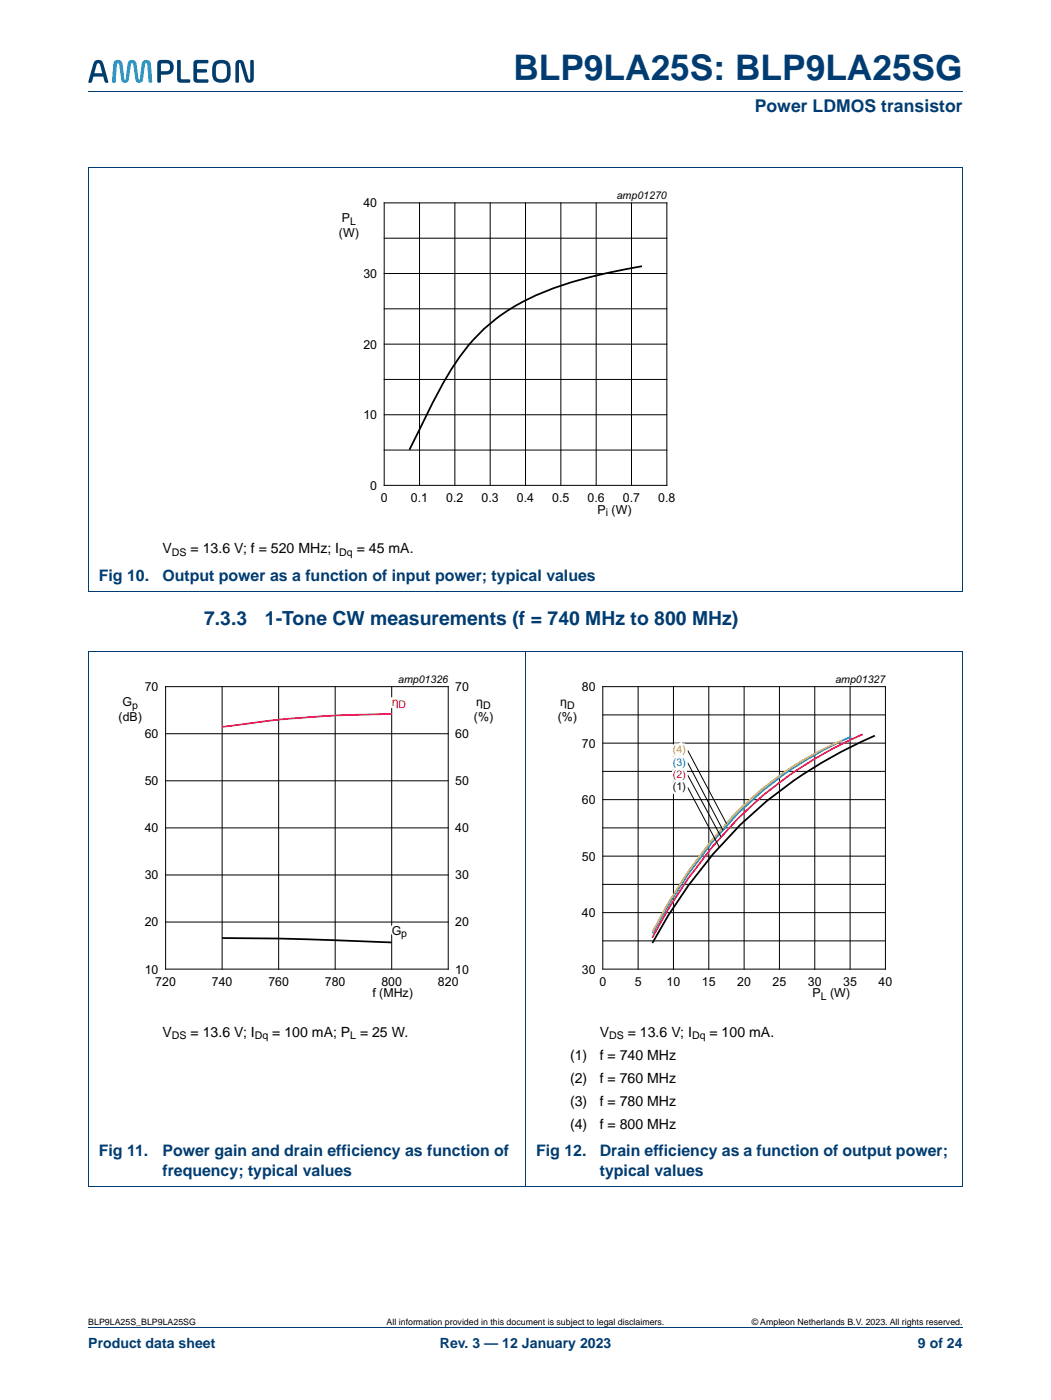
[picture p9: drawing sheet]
<svg xmlns="http://www.w3.org/2000/svg" width="210mm" height="280mm" viewBox="0 0 210 280" stroke-linecap="round" stroke-linejoin="round" font-family="sans-serif">
<defs><g id="words">
<text font-size="7" fill="#003c72" x="102.5" y="16">BLP9LA25S: BLP9LA25SG</text>
<g font-size="3.9" fill="#003c72">
<text x="40.8" y="125">7.3.3</text>
<text x="52.9" y="125">1-Tone CW measurements (f = 740 MHz to 800 MHz)</text>
</g>
<text font-size="3.5" fill="#003c72" x="150.7" y="22.4">Power LDMOS transistor</text>
<g font-size="3.2" fill="#003c72">
<text x="19.7" y="116">Fig 10.</text>
<text x="32.4" y="116">Output power as a function of input power; typical values</text>
<text x="19.7" y="231.1">Fig 11.</text>
<text x="32.4" y="231.1">Power gain and drain efficiency as function of</text>
<text x="107.1" y="231.1">Fig 12.</text>
<text x="119.8" y="231.1">Drain efficiency as a function of output power;</text>
<text x="32.4" y="234.9">frequency; typical values</text>
<text x="119.8" y="234.9">typical values</text>
</g>
<g font-size="2.8">
<text x="32.4" y="110.5">V</text>
<text x="38.1" y="110.5">= 13.6 V; f = 520 MHz; I</text>
<text x="71.2" y="110.5">= 45 mA.</text>
<text x="32.4" y="207.2">V</text>
<text x="38.1" y="207.2">= 13.6 V; I</text>
<text x="54.4" y="207.2">= 100 mA; P = 25 W.</text>
<text x="119.8" y="207.2">V</text>
<text x="125.4" y="207.2">= 13.6 V; I</text>
<text x="141.7" y="207.2">= 100 mA.</text>
<text x="113.9" y="211.8">(1)</text>
<text x="119.8" y="211.8">f = 740 MHz</text>
<text x="113.9" y="216.4">(2)</text>
<text x="113.9" y="220.9">(3)</text>
<text x="119.8" y="216.4">f = 760 MHz</text>
<text x="119.8" y="220.9">f = 780 MHz</text>
<text x="113.9" y="225.5">(4)</text>
<text x="119.8" y="225.5">f = 800 MHz</text>
</g>
<g font-size="2.8" fill="#003c72">
<text x="17.6" y="269.3">Product data sheet</text>
<text x="87.8" y="269.3">Rev. 3 — 12 January 2023</text>
<text x="183.3" y="269.3">9 of 24</text>
</g>
<g font-size="2.5">
<text x="72.6" y="41.4">40</text>
<text x="67.7" y="47.4">(W)</text>
<text x="68.3" y="44.4">P</text>
<text x="72.6" y="55.5">30</text>
<text x="72.6" y="69.6">20</text>
<text x="72.6" y="83.8">10</text>
<text x="73.9" y="97.9">0</text>
<text x="76" y="100.4">0</text>
<text x="82.1" y="100.4">0.1</text>
<text x="89.1" y="100.4">0.2</text>
<text x="96.2" y="100.4">0.3</text>
<text x="103.2" y="100.4">0.4</text>
<text x="110.3" y="100.4">0.5</text>
<text x="117.3" y="100.4">0.6</text>
<text x="124.4" y="100.4">0.7</text>
<text x="131.5" y="100.4">0.8</text>
<text x="119.3" y="102.6">P (W)</text>
<text x="24.5" y="141.1">G</text>
<text x="28.9" y="138.1">70</text>
<text x="90.9" y="138.1">70</text>
<text x="95.1" y="141.1">η</text>
<text x="111.9" y="141.1">η</text>
<text x="116.2" y="138.1">80</text>
<text x="23.7" y="144.1">(dB)</text>
<text x="28.9" y="147.5">60</text>
<text x="90.9" y="147.5">60</text>
<text x="94.7" y="144.1">(%)</text>
<text x="111.4" y="144.1">(%)</text>
<text x="116.2" y="149.4">70</text>
<text x="28.9" y="156.9">50</text>
<text x="90.9" y="156.9">50</text>
<text x="116.2" y="160.7">60</text>
<text x="28.9" y="166.3">40</text>
<text x="90.9" y="166.3">40</text>
<text x="116.2" y="172">50</text>
<text x="28.9" y="175.7">30</text>
<text x="90.9" y="175.7">30</text>
<text x="28.9" y="185.1">20</text>
<text x="90.9" y="185.1">20</text>
<text x="116.2" y="183.2">40</text>
<text x="78.2" y="186.7">G</text>
<text x="28.9" y="194.5">10</text>
<text x="31" y="197">720</text>
<text x="42.3" y="197">740</text>
<text x="53.6" y="197">760</text>
<text x="64.9" y="197">780</text>
<text x="76.2" y="197">800</text>
<text x="87.5" y="197">820</text>
<text x="90.9" y="194.5">10</text>
<text x="116.2" y="194.5">30</text>
<text x="119.7" y="197">0</text>
<text x="126.8" y="197">5</text>
<text x="133.1" y="197">10</text>
<text x="140.2" y="197">15</text>
<text x="147.2" y="197">20</text>
<text x="154.3" y="197">25</text>
<text x="161.4" y="197">30</text>
<text x="168.4" y="197">35</text>
<text x="175.5" y="197">40</text>
<text x="74.4" y="199.3">f (MHz)</text>
<text x="162.3" y="199.3">P</text>
<text x="165.8" y="199.3">(W)</text>
</g>
<text font-size="2.5" fill="#ee0d55" x="78.2" y="141">η</text>
<g font-size="2.1">
<text x="123.2" y="39.7">amp01270</text>
<text x="69.9" y="44.9">L</text>
<text x="121" y="103.1">i</text>
<text x="34.3" y="111">DS</text>
<text x="67.8" y="111">Dq</text>
<text x="79.5" y="136.4">amp01326</text>
<text x="166.8" y="136.4">amp01327</text>
<text x="26.4" y="141.6">p</text>
<text x="96.5" y="141.6">D</text>
<text x="113.3" y="141.6">D</text>
<text x="134.4" y="157.9">(1)</text>
<text x="80.2" y="187.2">p</text>
<text x="163.9" y="199.8">L</text>
<text x="34.3" y="207.7">DS</text>
<text x="50.9" y="207.7">Dq</text>
<text x="69.9" y="207.7">L</text>
<text x="121.6" y="207.7">DS</text>
<text x="138.2" y="207.7">Dq</text>
</g>
<g font-size="2.1" fill="#ee0d55">
<text x="79.6" y="141.5">D</text>
<text x="134.4" y="155.5">(2)</text>
</g>
<text font-size="2.1" fill="#fcb40e" x="134.4" y="150.5">(4)</text>
<text font-size="2.1" fill="#0083c5" x="134.4" y="153">(3)</text>
<g font-size="1.8">
<text x="17.6" y="264.7">BLP9LA25S_BLP9LA25SG</text>
<text x="77.2" y="264.7">All information provided in this document is subject to legal disclaimers.</text>
<text x="150.1" y="264.7">© Ampleon Netherlands B.V. 2023. All rights reserved.</text>
</g>
</g></defs>
<path d="M17.6 18.3h174.7M17.6 265.3h174.7" fill="none" stroke="#003c72" stroke-width=".2"/>
<g fill="#003d6a">
<path d="M35.5 12l.6 .1v3.6l1.9 .3-.1 .5h-1.7a.68 .68 0 0 1-.8-.8v-3.4z"/>
<path d="M38.8 12.2l.6-.2h1.9l.3 .1-.1 .5-1.9 .1-.2 .1v1h1.8l.2 .4-.2 .3h-1.8v1.1l.2 .2 1.9 .1 .1 .5-.3 .1h-1.9a.68 .68 0 0 1-.8-.8v-2.9z"/>
<path d="M19.5 12.7l-.7 1.9h1.6l-.5-1.8-.1-.1zM18.9 12.2a1.11 1.11 0 0 1 1.2-.1 1.11 1.11 0 0 1 .7 1l.8 3.1v.3l-.6-.1-.4-1.1h-1.9l-.4 1.1-.6 .1v-.3l.8-3.1z"/>
<path d="M32.2 12.8l-.1 1.4h1.1a.79 .79 0 0 0 .8-.8 .79 .79 0 0 0-.8-.7zM31.6 12.2a2.92 2.92 0 0 1 2.9 .3 1.52 1.52 0 0 1 .1 1.6 1.52 1.52 0 0 1-1.4 .8h-1.1v1.5l-.4 .1-.3-.1v-3.6z"/>
<path d="M43.3 12.9a3.6 3.6 0 0 0 0 2.7 1.17 1.17 0 0 0 1.3 .2 1.17 1.17 0 0 0 .7-1.1 1.98 1.98 0 0 0-.4-1.9l-1.1-.1zM42.8 12.4a2.28 2.28 0 0 1 3 .3 4.3 4.3 0 0 1-.1 3.4 2.27 2.27 0 0 1-3.1-.3 4.3 4.3 0 0 1 .2-3.4z"/>
</g>
<path d="M22.9 12.2a.96 .96 0 0 1 1.1-.2 .96 .96 0 0 1 .5 1l.3 2.7 .2 .2 .1-.2 .4-2.7a.94 .94 0 0 1 .9-1 .94 .94 0 0 1 .9 1l.3 2.7 .2 .2 .1-.2 .4-2.7a.95 .95 0 0 1 .9-1 .95 .95 0 0 1 1 1l.2 3.4-.3 .1-.4-.1-.3-3.4-.2-.4-.3 .4-.3 2.8a.77 .77 0 0 1-.8 .7 .77 .77 0 0 1-.8-.7l-.4-2.8-.2-.4-.3 .4-.4 2.8a.77 .77 0 0 1-.7 .7 .77 .77 0 0 1-.8-.7l-.4-2.8-.2-.4-.3 .4-.2 3.4-.4 .1-.3-.1 .2-3.4z" fill="#00b6f1"/>
<path d="M47.2 12.2a.97 .97 0 0 1 1-.2 .97 .97 0 0 1 .6 .9l.8 2.9 .2 .1 .2-.1v-3.7l.4-.1 .3 .1v3.5a.9 .9 0 0 1-.9 .9 .9 .9 0 0 1-.9-.9l-.9-2.9-.1-.1-.2 .1v3.7l-.3 .1-.4-.1v-3.5z" fill="#003d6a"/>
<path d="M17.6 118.2h174.7M17.6 118.1v-84.6h174.7v84.6M17.6 130.2h174.7M17.6 130.2v106.8M105 130.1v107M192.3 130.2v106.8M17.6 237.1h174.7" fill="none" stroke="#003c72" stroke-width=".2"/>
<g fill="none" stroke="#000" stroke-width=".2">
<path d="M76.7 40.5h56.5v56.5h-56.5zM76.7 54.7h56.5M76.7 47.6h56.5M83.8 40.5v56.5M90.8 40.5v56.5M97.9 40.5v56.5M105 40.5v56.5M112 40.5v56.5M119.1 40.5v56.5M126.1 40.5v56.5M76.7 75.8h56.5M76.7 68.8h56.5"/>
<path d="M76.7 61.7h56.5M76.7 89.9h56.5M76.7 82.9h56.5M33.1 137.2h56.4v56.5h-56.4zM44.4 137.2v56.5M55.7 137.2v56.5M66.9 137.2v56.5M78.2 137.2v56.5M120.4 137.2h56.4v56.5h-56.4zM127.4 137.2v56.5M134.5 137.2v56.5M141.6 137.2v56.5"/>
<path d="M148.6 137.2v56.5M155.7 137.2v56.5M162.7 137.2v56.5M169.8 137.2v56.5M33.1 156h56.4M33.1 146.6h56.4M120.4 159.8h56.4M120.4 154.1h56.4M120.4 148.5h56.4M120.4 142.9h56.4M137.3 157.3l6.4 12M137.3 149.9l7.8 14.7"/>
<path d="M137.3 152.4l7.1 13.5M137.3 154.8l6.7 12.5M33.1 174.8h56.4M33.1 165.4h56.4M120.4 165.4h56.4M120.4 176.7h56.4M120.4 171.1h56.4M33.1 184.2h56.4M120.4 188h56.4M120.4 182.4h56.4"/>
</g>
<path d="M128.2 53.2a84.5 84.5 0 0 0-23.2 6.8 37.1 37.1 0 0 0-16 15.7l-2.3 4.3-4.9 9.9M174.7 147l-.8 .4a95.8 95.8 0 0 0-15.4 8.6 92.9 92.9 0 0 0-28.2 32.4M44.4 187.4l12.9 .2 20.9 .7" fill="none" stroke="#000" stroke-width=".35"/>
<path d="M78.2 142.6l-1.6 .1a231 231 0 0 0-32.2 2.5M172.3 146.7l-.7 .4a83.7 83.7 0 0 0-14.3 8.1 81.2 81.2 0 0 0-20 20.5l-3.9 6-3.1 5.7" fill="none" stroke="#ee0d55" stroke-width=".35"/>
<path d="M170 147.2a76.8 76.8 0 0 0-13.3 7.4 77.1 77.1 0 0 0-19.3 20.1l-4 6.2-3.1 5.6" fill="none" stroke="#0083c5" stroke-width=".35"/>
<path d="M168.1 148a65.9 65.9 0 0 0-12 6.7l-4.3 3.3-4.8 4.4a100 100 0 0 0-16.7 23.9" fill="none" stroke="#fcb40e" stroke-width=".35"/>
<use href="#words"/>
</svg>
